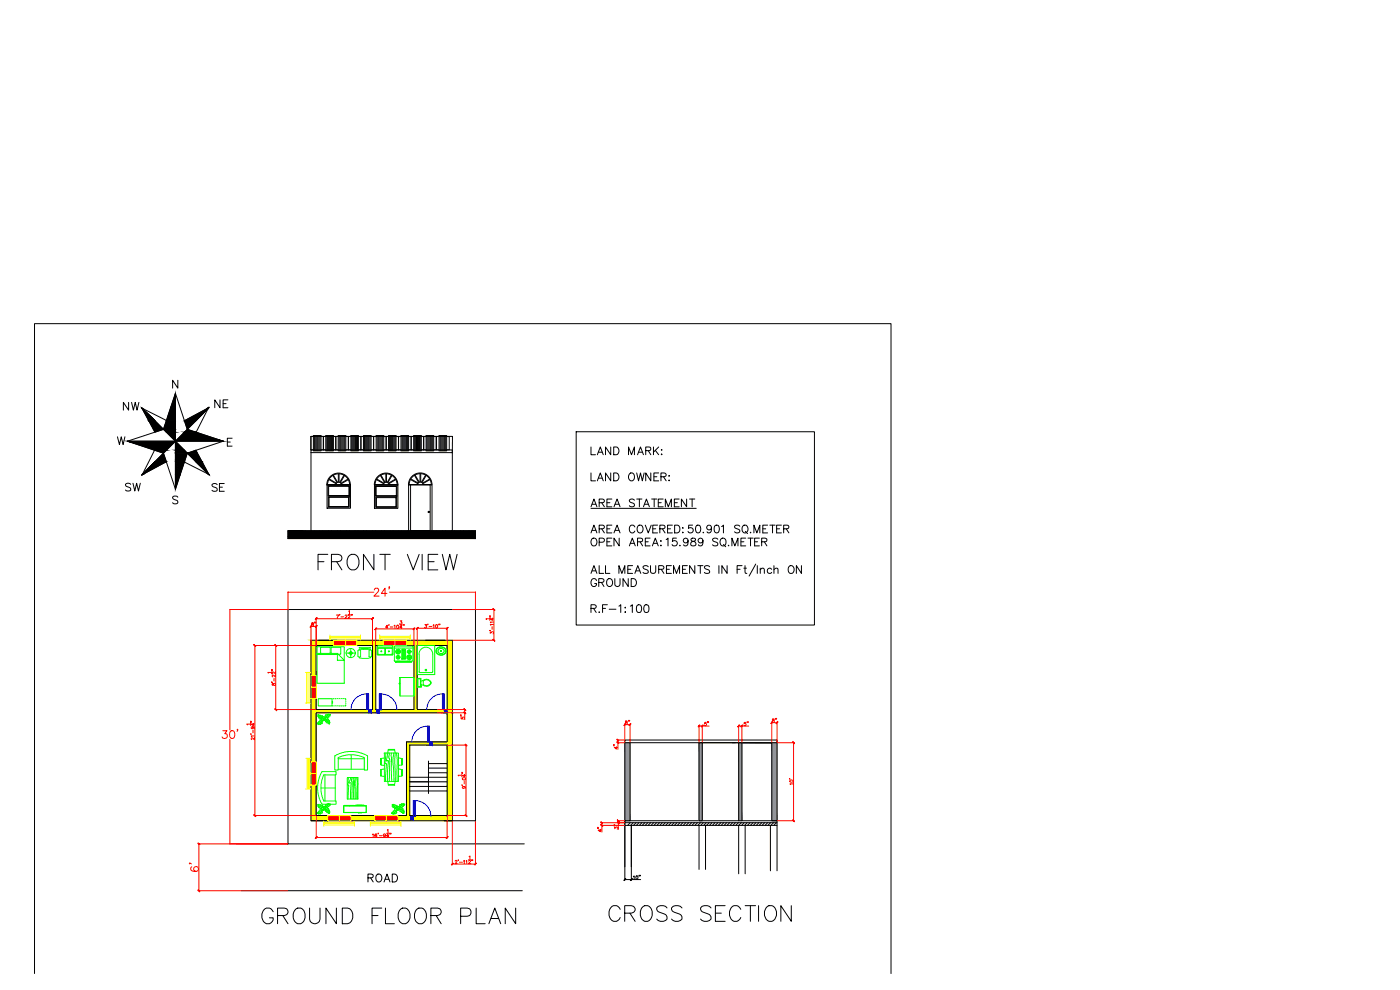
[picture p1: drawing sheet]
<svg xmlns="http://www.w3.org/2000/svg" width="420mm" height="297mm" viewBox="0 0 420 297" stroke-linecap="round" stroke-linejoin="round" font-family="sans-serif">
<defs><g id="words">
<g font-size="8.4">
<text x="94.5" y="172.2">FRONT VIEW</text>
<text x="77.6" y="278.3">GROUND FLOOR PLAN</text>
<text x="182" y="277.6">CROSS SECTION</text>
</g>
<g font-size="5.7">
<text x="34.2" y="134.8">W</text>
<text x="36.7" y="148.5">SW</text>
<text x="109.7" y="266">ROAD</text>
</g>
<g font-size="5.3">
<text x="36" y="124.2">NW</text>
<text x="63.5" y="123.5">NE</text>
<text x="62.8" y="148.5">SE</text>
</g>
</g></defs>
<!-- layer: 0 -->
<g fill="none" stroke="#000" stroke-width=".3">
<path d="M52.6 118v14.4l-10.1-10.1 4 7.4M53.4 114.1v2.4l-1.6-2.4v2.4M38.3 132.4h14.3l-10.1 10.1 7.4-4M38.3 132.4l10.8-3.6 3.5-10.8 3.6 10.8 10.8 3.6-10.8 3.6-3.6 10.8-3.5-10.8zM42.4 122.3l7.5 3.9M46.4 135.1l-3.8 7.6M55.4 126.2l7.4-3.9-10.2 10.1h14.4M55.4 138.6l7.5 3.9M58.8 135.1l4 7.4-10.2-10.1v14.4M62.7 122.1l-3.8 7.6M68.2 132.6h.9M69.7 131.5h-1.5v2.4h1.5"/>
<path d="M93.3 135.8h42.4v23.5M93.3 135v-4.1h42.5l-.1 4.9v-.8h-42.4v.8M93.3 135.8v23.5M94.1 130.7h2.2v4.6h-2.2zM94.1 131h-.8v4h.8M94.3 130.7v4.6M94.6 130.7v4.6M94.9 130.7v4.6M95.2 130.7v4.6M95.4 130.7v4.6M95.7 130.7v4.6M96 130.7v4.6"/>
<path d="M96.3 135h1.5M96.3 131h1.5M97 131v4M97.1 131v4M97.8 130.7h2.3v4.6h-2.3zM98.1 130.7v4.6M98.3 130.7v4.6M98.6 130.7v4.6M98.9 130.7v4.6M99.2 130.7v4.6M99.5 130.7v4.6M99.8 130.7v4.6"/>
<path d="M100.1 135h1.4M100.1 131h1.4M100.7 131v4M100.8 131v4M101.5 130.7h2.3v4.6h-2.3zM101.8 130.7v4.6M102.1 130.7v4.6M102.3 130.7v4.6M102.6 130.7v4.6M102.9 130.7v4.6M103.2 130.7v4.6M103.5 130.7v4.6"/>
<path d="M103.8 135h1.5M103.8 131h1.5M104.5 131v4M105.3 130.7h2.3v4.6h-2.3zM105.6 130.7v4.6M105.9 130.7v4.6M106.2 130.7v4.6M106.5 130.7v4.6M106.7 130.7v4.6M107 130.7v4.6M107.3 130.7v4.6M107.6 135h1.5"/>
<path d="M107.6 131h1.5M108.3 131v4M109.1 130.7h2.3v4.6h-2.3zM109.4 130.7v4.6M109.6 130.7v4.6M109.9 130.7v4.6M110.2 130.7v4.6M110.5 130.7v4.6M110.8 130.7v4.6M111.1 130.7v4.6M111.4 135h1.5M111.4 131h1.5"/>
<path d="M112.1 131v4M112.9 130.7h2.3v4.6h-2.3zM113.2 130.7v4.6M113.5 130.7v4.6M113.7 130.7v4.6M114 130.7v4.6M114.3 130.7v4.6M114.6 130.7v4.6M114.9 130.7v4.6M115.2 135h1.4M115.2 131h1.4M115.9 131v4"/>
<path d="M116.6 130.7h2.3v4.6h-2.3zM116.9 130.7v4.6M117.2 130.7v4.6M117.5 130.7v4.6M117.8 130.7v4.6M118 130.7v4.6M118.3 130.7v4.6M118.6 130.7v4.6M118.9 135h1.4M118.9 131h1.4M119.6 131v4M120.3 130.7h2.3v4.6h-2.3z"/>
<path d="M120.6 130.7v4.6M120.9 130.7v4.6M121.2 130.7v4.6M121.5 130.7v4.6M121.8 130.7v4.6M122 130.7v4.6M122.3 130.7v4.6M122.6 135h1.5M122.6 131h1.5M123.4 131v4M124.1 130.7h2.3v4.6h-2.3zM124.4 130.7v4.6"/>
<path d="M124.7 130.7v4.6M125 130.7v4.6M125.3 130.7v4.6M125.6 130.7v4.6M125.9 130.7v4.6M126.1 130.7v4.6M126.4 135h1.5M126.4 131h1.5M127.1 131v4M127.2 131v4M127.9 130.7h2.3v4.6h-2.3zM128.1 130.7v4.6"/>
<path d="M128.4 130.7v4.6M128.7 130.7v4.6M129 130.7v4.6M129.3 130.7v4.6M129.6 130.7v4.6M129.9 130.7v4.6M130.2 131h.7v4h-.7M131.8 130.7h2.3v4.6h-2.3zM131.8 131h-.8v4h.8M132.1 130.7v4.6M132.3 130.7v4.6M132.6 130.7v4.6"/>
<path d="M132.9 130.7v4.6M133.2 130.7v4.6M133.5 130.7v4.6M133.8 130.7v4.6M134.1 131h.7v4h-.7M172.9 129.5h71.5v58h-71.5zM177.4 134.1v2.3h1.3M179.3 136.4l.9-2.3 .8 2.3M179.6 135.7h1.1M183.3 134.1v2.3l-1.6-2.3v2.3M184.2 134.1h.7a1.23 1.23 0 0 1 .9 1.2 1.23 1.23 0 0 1-.9 1.1h-.7zM188.6 136.4v-2.3l.9 2.3 .9-2.3v2.3"/>
<path d="M191.3 136.4l.9-2.3 .9 2.3M191.6 135.7h1.2M193.8 135.2l1.3-.1 .2-.3-.1-.5-1.4-.2v2.3M194.5 135.2l.8 1.2M196.1 134.1v2.3M196.7 135.1l1 1.3M197.7 134.1l-1.6 1.6M198.4 135h.3zM198.4 136.4h.3zM53.4 149.2a.88 .88 0 0 0-.9-.4 .88 .88 0 0 0-.7 .6l.2 .3 1.2 .5a.59 .59 0 0 1 0 .9 1.13 1.13 0 0 1-1.4-.3M86.4 159.3h56.3v2.3h-56.3zM88.2 159.3l-1.8 1.7"/>
<path d="M89.1 159.3l-2.4 2.3M90.8 159.3l-2.3 2.3M91.7 159.3l-2.4 2.3M93.4 159.3l-2.3 2.3M94.3 159.3l-2.3 2.3M96 159.3l-2.3 2.3M96.9 159.3l-2.3 2.3M98.1 145.5a3.5 3.5 0 0 1 3.5-3.6 3.5 3.5 0 0 1 3.5 3.6M98.1 145.5h7.1M98.2 145.4h7v7.1h-7zM98.3 145.4h2.6M98.5 145.7h6.4v3.1h-6.4z"/>
<path d="M98.5 149.1h6.3v3.1h-6.3zM98.6 145.9h6.1v2.8h-6.1zM98.7 143.9l-.4 1.5M98.7 159.3l-2.4 2.3M98.7 143.9l2.2 1.3M98.7 149.2h5.9v2.8h-5.9zM99.6 159.3l-2.4 2.3M100 142.6l1.5-.4v2.5M100.1 142.6l1.2 2.1M100.8 145.2v.2M100.9 145l.2-.2-1.2-2.1-1.1 1 2.2 1.3M101.3 159.3l-2.3 2.3"/>
<path d="M101.5 144.7h-.2M102.2 159.3l-2.3 2.3M102.3 145l-.2-.2 1.3-2.1 1 1-2.1 1.3M103.2 142.6l-1.5-.4 .1 2.5M103.2 142.5l-1.3 2.2h-.2M104 159.3l-2.4 2.3M104.5 143.9l.4 1.5h-2.5v-.2M104.6 143.9l-2.2 1.3M104.8 159.3l-2.3 2.3M106.6 159.3l-2.3 2.3M107.5 159.3l-2.4 2.3M109.2 159.3l-2.3 2.3"/>
<path d="M110.1 159.3l-2.3 2.3M111.8 159.3l-2.3 2.3M112.4 145.5h7v7h-7zM112.4 145.5h7a3.5 3.5 0 0 0-3.5-3.6 3.5 3.5 0 0 0-3.6 3.6M112.6 145.4h2.5M112.7 145.8h6.4v3.1h-6.4zM112.7 159.3l-2.3 2.3M112.8 149.1h6.2v3.1h-6.2zM112.9 146h6v2.7h-6zM112.9 143.9l-.3 1.5M113 149.3h5.8v2.7h-5.8zM113 143.9l2.2 1.3"/>
<path d="M114.1 142.7l-1 1 2.1 1.3 .2-.2-1.2-2.1M114.3 142.6l1.3 2.1M114.5 159.3l-2.4 2.3M115.1 145.2v.2M115.3 159.3l-2.3 2.3M115.8 144.7h-.2M115.8 142.2l-1.5 .4M115.8 142.2v2.5M117.1 159.3l-2.3 2.3M117.4 142.6l-1.4-.4v2.5M117.5 142.5l-1.3 2.2h-.2M117.6 142.7l1.1 1-2.2 1.3-.1-.2z"/>
<path d="M118 159.3l-2.4 2.3M118.8 143.9l-2.2 1.3 .1 .2h2.5l-.4-1.5M119.7 159.3l-2.3 2.3M120.6 159.3l-2.3 2.3M122.4 159.3l-2.4 2.3M122.6 145.4a3.5 3.5 0 0 1 3.5-3.5 3.5 3.5 0 0 1 3.6 3.5M122.6 159.3v-13.8h7.1v13.8M122.6 145.5h.6M122.8 145.4h2.5M123.2 143.9l-.4 1.4M123.2 145.5h5.9v13.7h-5.9zM123.2 143.9l2.2 1.2"/>
<path d="M123.3 159.3l-2.4 2.3M123.3 143.7l1.1-1.1 1.3 2.2M123.3 143.7l2.2 1.2M124.5 142.5l1.5-.4 .1 2.6M124.6 142.5l1.2 2.2M125 159.3l-2.3 2.3M125.4 145.1l-.1 .2M125.6 144.8l-.1 .1M125.9 159.3l-2.3 2.3M126 144.6l-.2 .1M126.2 142.1l1.5 .4M126.2 144.6l.2 .1"/>
<path d="M126.3 142.1v2.6M126.9 145.4h2.6M127.6 159.3l-2.3 2.3M127.7 142.5l-1.2 2.2M127.9 142.6l1 1.1M127.9 142.6l-1.3 2.2 .2 .1 2.2-1.2M128.5 159.3l-2.3 2.3M129 143.9l.4 1.4M129.1 143.9l-2.2 1.2v.2M130.2 159.3l-2.3 2.3M131.1 159.3l-2.3 2.3M132.9 159.3l-2.4 2.3"/>
<path d="M133.8 159.3l-2.4 2.3M135.5 159.3l-2.3 2.3M136.4 159.3l-2.3 2.3M138.2 159.3l-2.4 2.3M139.1 159.3l-2.4 2.3M140.8 159.3l-2.3 2.3M141.7 159.3l-2.4 2.3M142.7 160l-1.6 1.6M177.4 141.9v2.4h1.3M177.4 152.1l.9-2.4 .8 2.4M177.4 159.9l.9-2.3 .8 2.3M177.4 152.5h31.5"/>
<path d="M177.7 151.3h1.1M177.7 159.1h1.1M179.3 144.3l.9-2.4 .8 2.4M179.6 143.5h1.1M179.8 150.8l1.4-.1 .2-.3-.1-.5-1.5-.2v2.4M179.8 158.7l1.4-.2 .2-.5-.2-.4h-1.4v2.3M180.6 150.8l.8 1.3M180.6 158.7l.8 1.2M182.1 150.8h.9M182.1 158.7h.9M183.3 141.9v2.4l-1.6-2.4v2.4M183.6 149.7h-1.5v2.4h1.5"/>
<path d="M183.6 157.6h-1.5v2.3h1.5M184.2 141.9h.7a1.26 1.26 0 0 1 .9 1.2 1.26 1.26 0 0 1-.9 1.2h-.7zM184.3 152.1l.9-2.4 .9 2.4M184.3 159.9l.9-2.3 .9 2.3M184.6 151.3h1.1M184.6 159.1h1.1M188.9 142.2l.2-.2a1.12 1.12 0 0 1 1.3 .5 1.12 1.12 0 0 1-.2 1.4 1.07 1.07 0 0 1-1.5-.2 1.07 1.07 0 0 1 .2-1.5zM190.4 150.1a.85 .85 0 0 0-.8-.4 .85 .85 0 0 0-.7 .6l.2 .3 1.2 .6 .1 .5a.98 .98 0 0 1-1.5 0M190.5 158.1a.85 .85 0 0 0-.9-.5 .85 .85 0 0 0-.7 .9v.5a.85 .85 0 0 0 .7 .9 .85 .85 0 0 0 .9-.6M191.1 141.9l.5 2.4 .6-2.4 .6 2.4 .5-2.4M191.1 149.7h1.5M191.6 157.6a1.17 1.17 0 0 1 1.4 .9 1.17 1.17 0 0 1-.7 1.4 1.24 1.24 0 0 1-1.1-.9 1.24 1.24 0 0 1 .4-1.4z"/>
<path d="M191.9 149.7v2.4M193.1 152.1l.9-2.4 .9 2.4M193.4 151.3h1.1M193.7 157.6l.8 2.3 .9-2.3M195.3 141.9v2.4l-1.5-2.4v2.4M195.6 149.7h1.5M195.9 158.7h.9M196.2 143h.9M196.3 149.7v2.4M197.3 157.6h-1.4v2.3h1.4M197.6 150.8h.8M197.7 141.9h-1.5v2.4h1.5"/>
<path d="M198 158.7l1.3-.2 .3-.5-.6-.4h-1v2.3M198.4 143l1.3-.1 .2-.5-.6-.5h-.9v2.4M198.8 158.7l.8 1.2M199 149.7h-1.4v2.4h1.4M199.1 143l.8 1.3M199.7 152.1v-2.4l.9 2.4 .9-2.4v2.4M200.3 158.7h.9M200.7 142.8h.2zM200.7 144.1h.2zM201.8 157.6h-1.5v2.3h1.5M202.4 150.8h.9M202.5 157.6h.8a1.25 1.25 0 0 1 .8 1.1 1.25 1.25 0 0 1-.8 1.2h-.8z"/>
<path d="M203.8 149.7h-1.4v2.4h1.4M204.8 159.8h.2zM204.9 158.3v.2zM206.1 149.7v2.4l-1.6-2.4v2.4M207 149.7h1.5M207.7 149.7v2.4M207.8 157.6h-1.1l-.1 .9a.83 .83 0 0 1 1.3 0 .83 .83 0 0 1-.2 1.3 .83 .83 0 0 1-1.2-.4M209.1 157.6a.8 .8 0 0 1 1.1 .4 1.09 1.09 0 0 1 .1 1.3 1.09 1.09 0 0 1-1.2 .5 1.79 1.79 0 0 1 0-2.2zM211.1 159.7v.2l.1-.1M213.5 158.3a.72 .72 0 0 1-1 .6 .72 .72 0 0 1-.2-1.1 .72 .72 0 0 1 1.1 .1l.1 .4a1.09 1.09 0 0 1-.9 1.6l-.4-.3M214.7 157.6a.8 .8 0 0 1 1.1 .4 1.09 1.09 0 0 1 .1 1.3 1.09 1.09 0 0 1-1.2 .5l-.4-.9 .1-.9zM216.6 158l.5-.4v2.3"/>
<path d="M222 157.9a.88 .88 0 0 0-.8-.4 .88 .88 0 0 0-.7 .6l.2 .4 1.1 .4 .2 .7a1.02 1.02 0 0 1-1.5 0M223.1 157.6a1.14 1.14 0 0 1 1.4 1 1.14 1.14 0 0 1-1.2 1.3 1.41 1.41 0 0 1-.2-2.3zM223.7 159.4l.7 .7M225.2 159.7v.2l.2-.1M226.3 159.9v-2.3l.8 2.3 .9-2.3v2.3M228.9 158.7h.9M230.4 157.6h-1.5v2.3h1.5M231 157.6h1.6M231.8 157.6v2.3M233.1 158.7h.9M234.5 157.6h-1.4v2.3h1.4M235.2 158.7l1.3-.2 .3-.5-.3-.4h-1.3v2.3"/>
<path d="M236 158.7l.8 1.2M142.7 160.9l-.7 .7M177.4 172l.9-2.3 .8 2.3M177.6 161.8a.87 .87 0 0 1 1-.3 .87 .87 0 0 1 .5 .8v.6a.89 .89 0 0 1-.8 .9 .89 .89 0 0 1-.9-.9zM177.7 171.3h1.1M179 174.2a.84 .84 0 0 0-.9-.6 .84 .84 0 0 0-.7 .9v.6a.83 .83 0 0 0 .8 .9 .83 .83 0 0 0 .8-.9h-.5M179.7 174.8l1.3-.2 .3-.3-.1-.4-.5-.3h-1v2.4M179.8 162.7h1a.62 .62 0 0 0 .6-.6 .62 .62 0 0 0-.6-.6h-1v2.3M179.8 169.7v2.3h1.4M180.5 174.8l.8 1.2M181.7 169.7v2.3h1.3M182.1 162.6h.9"/>
<path d="M182.3 173.9a.87 .87 0 0 1 1-.3 .87 .87 0 0 1 .5 .9v.6a.89 .89 0 0 1-.8 .9 .89 .89 0 0 1-.9-.9zM183.6 161.5h-1.5v2.3h1.5M184.5 173.6v1.7a.79 .79 0 0 0 .8 .7 .79 .79 0 0 0 .8-.7v-1.7M185.7 172v-2.3l.9 2.3 .9-2.3v2.3M185.8 161.5v2.3l-1.5-2.3v2.3M188.4 170.8h.9M188.5 173.6v2.4l-1.5-2.4v2.4M188.9 163.8l.9-2.3 .9 2.3M189.2 163h1.1M189.4 173.6h.8a1.26 1.26 0 0 1 .8 1.2 1.26 1.26 0 0 1-.8 1.2h-.8zM189.9 169.7h-1.5v2.3h1.5M190.5 172l.9-2.3 .9 2.3"/>
<path d="M190.9 171.3h1.1M191.3 162.6l1.3-.1 .3-.4-.1-.4-1.5-.2v2.3M192.1 162.6l.8 1.2M193.7 162.6h.8M194.5 170.1a.88 .88 0 0 0-.8-.4 .88 .88 0 0 0-.7 .6l1.5 1.1v.3l-.5 .3-1-.3M195.1 161.5h-1.4v2.3h1.4M195.2 169.7v1.7a.8 .8 0 0 0 .8 .6 .8 .8 0 0 0 .8-.6v-1.7M195.8 163.8l.9-2.3 .9 2.3M196.1 163h1.1M197.7 170.8l1.3-.1 .2-.3-.1-.5-1.4-.2v2.3M198.2 162.3h.2zM198.2 163.7h.2z"/>
<path d="M198.4 170.8l.8 1.2M199.9 161.9l.6-.4v2.3M200 170.8h.9M201.5 169.7h-1.5v2.3h1.5M202.1 172v-2.3l.9 2.3 .9-2.3v2.3M203 161.5h-1.1l-.1 1a.83 .83 0 0 1 1.2-.1 .83 .83 0 0 1-.1 1.3 .83 .83 0 0 1-1.2-.3M204 163.6l.2 .1M204.8 170.8h.9M206.3 169.7h-1.5v2.3h1.5M206.5 162.2a.72 .72 0 0 1-1 .6 .72 .72 0 0 1-.3-1.1 .72 .72 0 0 1 1.2 .1l.1 .4a1.06 1.06 0 0 1-.9 1.6l-.4-.4M207.5 161.6a.45 .45 0 0 0 .2 .7 .88 .88 0 0 1 .9 .3 .88 .88 0 0 1 .1 1l-.9 .2-.5-.4a1.17 1.17 0 0 1 1.3-1.2l.1-.4a.87 .87 0 0 0-1.2-.2zM208.5 169.7v2.3l-1.5-2.3v2.3"/>
<path d="M209.4 169.7h1.6M210.2 169.7v2.3M211 162.2a.74 .74 0 0 1-1 .7 .74 .74 0 0 1-.4-1.1 .74 .74 0 0 1 1.2 0 1.22 1.22 0 0 1-.7 2l-.5-.4M213 170.1a.88 .88 0 0 0-.9-.4 .88 .88 0 0 0-.7 .6l1.6 1.1v.3l-.6 .3-1-.3M215.4 161.8a.88 .88 0 0 0-.8-.4 .88 .88 0 0 0-.7 .6l.2 .3 1.2 .6 .1 .5a1.02 1.02 0 0 1-1.5 0M215.8 169.7v2.3M216.3 161.8a.87 .87 0 0 1 1-.3 .87 .87 0 0 1 .6 .8v.6a.89 .89 0 0 1-.9 .9 .89 .89 0 0 1-.9-.9zM217.1 163.4l.7 .6M218.2 169.7v2.3l-1.6-2.3v2.3M218.7 163.6l-.1 .1h.2M219.7 163.8v-2.3l.8 2.3 1-2.3v2.3M221.2 170.8h.9"/>
<path d="M222.4 162.6h.9M222.7 169.7h-1.5v2.3M223.3 170.5h.7M223.6 169.7v1.9l.1 .4h.4M223.8 161.5h-1.4v2.3h1.4M224.5 161.5h1.5M225.2 161.5v2.3M226.5 162.6h.9M226.8 169.2l-2 3.6M227.3 169.7v2.3M227.9 161.5h-1.4v2.3h1.4M228.2 170.9l.5-.4 .6 .1 .1 1.4"/>
<path d="M228.2 170.5v1.5M228.6 162.6l1.3-.1 .3-.4-.1-.4-1.5-.2v2.3M229.4 162.6l.8 1.2M231.6 170.8a.74 .74 0 0 0-1.1-.1 .74 .74 0 0 0 0 1.1 .74 .74 0 0 0 1.1-.1M232.3 170.9l.6-.4 .5 .1 .1 1.4M232.3 169.7v2.3M236.8 170.1a1.07 1.07 0 0 1 1.5 .1 1.07 1.07 0 0 1-.2 1.5l-.2 .3a1.12 1.12 0 0 1-1.4-.5 1.12 1.12 0 0 1 .3-1.4zM240.5 169.7v2.3l-1.5-2.3v2.3M86.4 182.9h56.3v70.3h-56.3zM93.3 192.1h42.4v54.2h-42.4zM94.9 193.7h16.9v19.2h-16.9zM112.8 193.7h11.4v19.2h-11.4z"/>
<path d="M125.2 193.7h9v19.2h-9zM177.4 182.5h1.3l.2-.6-.5-.5h-1v2.4M178.1 182.5l.8 1.3M179.8 183.6l-.1 .1h.2M180.8 182.5h.9M182.3 181.4h-1.5v2.4M182.8 182.8h2.1M185.7 181.9l.6-.5v2.4M187.5 182.3h.2zM187.5 183.7h.2zM189.2 181.9l.6-.5v2.4M191.3 181.6a.74 .74 0 0 1 1.1 .3 1.11 1.11 0 0 1 .2 1.3 1.11 1.11 0 0 1-1.3 .5l-.3-.9 .1-.9z"/>
<path d="M193.5 181.6a.79 .79 0 0 1 1.2 .3l.1 .6a.98 .98 0 0 1-.7 1.3h-.2a1.45 1.45 0 0 1-.4-2.2zM94.9 213.9h39.3v8.7h-12.2v22.1h-27.1zM123 223.6h11.2v21.1h-11.2zM123 233.2h11.2M123 234.6h11.2M123 236h11.2M123 237.3h11.2M128.6 228.3v9.8M128.6 231.9h5.6M128.6 230.5h5.6M128.6 229.1h5.6M187.5 222.8h1.6v23.5h-1.6z"/>
<path d="M187.5 222.8v-.8h45.7v.8M189.1 222.8h44.1M209.8 222.8h1v23.5h-1zM210.8 222.8h10.9v23.5M221.7 222.8h1v23.5M222.7 222.8l8.9 .1v23.4h1.6v-23.5M71 253.2h15.4M93.3 246.3h5.2M133.3 246.3h9.4M142.7 253.2h14.6M187.5 246.3v1.4h45.7M187.5 246.8h45.7"/>
<path d="M187.5 246.3h45.7v15M187.5 246.3v17.8M189.5 247.7v16.4M209.8 247.7v13.2M211.7 247.7v13.2M221.7 247.7v14.5M223.6 247.7v14.5M231.2 247.7v13.6M72.4 267.3h84.3M187.5 263.9h4.8M190.1 263l.2-.2v1M191.8 262.6v.3"/>
<path d="M192.1 262.6v.3M10.4 292.1v-195h257v195"/>
<circle cx="128.7" cy="153.6" r=".19"/>
<circle cx="191.1" cy="263.2" r=".43"/>
</g>
<!-- layer: blocks -->
<g fill="#ff0" stroke="#ff0" stroke-width=".3">
<path d="M122 192.1l13.7 1.6v-1.6zM122 192.1l13.7 1.6h-13.7z"/>
<path d="M107.1 192.1l7.9 1.6v-1.6zM107.1 192.1l7.9 1.6h-7.9z"/>
<path d="M93.3 192.1l6.8 1.6v-1.6zM93.3 192.1l6.8 1.6h-6.8z"/>
<path d="M93.3 193.7l1.6 8.9v-8.9zM93.3 193.7l1.6 8.9h-1.6z"/>
<path d="M134.2 193.7l1.5 19.2v-19.2zM134.2 193.7l1.5 19.2h-1.5z"/>
<path d="M124.2 193.7l1 19.2v-19.2zM124.2 193.7l1 19.2h-1z"/>
<path d="M111.8 193.7l1 19.2v-19.2zM111.8 193.7l1 19.2h-1z"/>
<path d="M93.3 209.7l1.6 3.2v-3.2zM93.3 209.7l1.6 3.2h-1.6z"/>
<path d="M114.5 212.9h18.9zM114.5 212.9h18.9z"/>
<path d="M134.2 212.9l1.5 1v-1zM134.2 212.9l1.5 1h-1.6z"/>
<path d="M113.9 212.9l19.5 1v-1zM113.9 212.9l19.5 1h-19.5z"/>
<path d="M111.4 212.9l1.7 1v-1zM111.4 212.9l1.7 1h-1.7z"/>
<path d="M93.3 212.9l17.3 1v-1zM93.3 212.9l17.3 1h-17.3z"/>
<path d="M134.2 213.9l1.5 8.7v-8.7zM134.2 213.9l1.5 8.7h-1.5z"/>
<path d="M129.7 222.6l6 1v-1zM129.7 222.6l6 1h-6z"/>
<path d="M122 222.6l6.9 1v-1zM122 222.6l6.9 1h-6.9z"/>
<path d="M93.3 213.9l1.6 14.7v-14.7zM93.3 213.9l1.6 14.7h-1.6z"/>
<path d="M134.2 223.6l1.5 21.1v-21.1zM134.2 223.6l1.5 21.1h-1.5z"/>
<path d="M122 223.6l1 21.1v-21.1zM122 223.6l1 21.1h-1z"/>
<path d="M93.3 235.6l1.6 9.1v-9.1zM93.3 235.6l1.6 9.1h-1.6z"/>
<path d="M124.7 244.7l11 .2v-.2zM124.7 244.7l11 .2h-11z"/>
<path d="M119.5 244.7l4.6 .2v-.2zM119.5 244.7l4.6 .2h-4.6z"/>
<path d="M124.1 244.9l11.6 1v-1zM124.1 244.9l11.6 1h-11.6z"/>
<path d="M119.5 244.9l3.8 1v-1zM119.5 244.9l3.8 1h-3.8z"/>
<path d="M119.5 245.9l16.2 .4v-.4zM119.5 245.9l16.2 .4h-16.2z"/>
<path d="M105.4 244.7l7 1.6v-1.6zM105.4 244.7l7 1.6h-7z"/>
<path d="M93.3 244.7l5 1.6v-1.6zM93.3 244.7l5 1.6h-5z"/>
</g>
<g fill="#f00" stroke="#f00" stroke-width=".3">
<path d="M118.5 192.1l3.5 1.6v-1.6zM118.5 192.1l3.5 1.6h-3.5z"/>
<path d="M115 192.1l3.5 1.6v-1.6zM115 192.1l3.5 1.6h-3.5z"/>
<path d="M103.7 192.1l3.4 1.6v-1.6zM103.7 192.1l3.4 1.6h-3.4z"/>
<path d="M100.1 192.1l3.6 1.6v-1.6zM100.1 192.1l3.6 1.6h-3.6z"/>
<path d="M93.3 202.6l1.6 3.6v-3.6zM93.3 202.6l1.6 3.6h-1.6z"/>
<path d="M93.3 206.2l1.6 3.5v-3.5zM93.3 206.2l1.6 3.5h-1.6z"/>
<path d="M93.3 228.6l1.6 3.5v-3.5zM93.3 228.6l1.6 3.5h-1.6z"/>
<path d="M93.3 232.1l1.6 3.5v-3.5zM93.3 232.1l1.6 3.5h-1.6z"/>
<path d="M115.9 244.7l3.6 1.6v-1.6zM115.9 244.7l3.6 1.6h-3.6z"/>
<path d="M112.4 244.7l3.5 1.6v-1.6zM112.4 244.7l3.5 1.6h-3.5z"/>
<path d="M101.8 244.7l3.6 1.6v-1.6zM101.8 244.7l3.6 1.6h-3.6z"/>
<path d="M98.3 244.7l3.5 1.6v-1.6zM98.3 244.7l3.5 1.6h-3.5z"/>
</g>
<g fill="#00f" stroke="#00f" stroke-width=".3">
<path d="M132.8 208.2l.6 4.7v-4.7zM132.8 208.2l.6 4.7h-.6z"/>
<path d="M113.9 208.2l.6 4.7v-4.7zM113.9 208.2l.6 4.7h-.6z"/>
<path d="M110.1 208.2l.5 4.7v-4.7zM110.1 208.2l.5 4.7h-.5z"/>
<path d="M133.4 212.9l.7 1v-1zM133.4 212.9l.7 1h-.7z"/>
<path d="M113.1 212.9l.8 1v-1zM113.1 212.9l.8 1h-.8z"/>
<path d="M110.6 212.9l.8 1v-1zM110.6 212.9l.8 1h-.8z"/>
<path d="M128.3 217.9l.6 4.7v-4.7zM128.3 217.9l.6 4.7h-.6z"/>
<path d="M128.9 222.6l.8 1v-1zM128.9 222.6l.8 1h-.8z"/>
<path d="M124.1 240.2l.6 4.5v-4.5zM124.1 240.2l.6 4.5h-.6z"/>
<path d="M123.3 244.9l.8 1v-1zM123.3 244.9l.8 1h-.8z"/>
</g>
<!-- layer: doors -->
<g fill="none" stroke="#00f" stroke-width=".3">
<path d="M110 208.2a4.7 4.7 0 0 0-4.6 4.7M110.1 208.2h.5v4.7h-.5zM110.6 212.9h.8v1h-.8zM113.1 212.9h.8v1h-.8zM113.9 208.2h.6v4.7h-.6zM114.4 208.2a4.7 4.7 0 0 1 4.7 4.7M128.3 217.9a4.7 4.7 0 0 0-4.7 4.7M128.3 217.9h.6v4.7h-.6zM132.8 208.2a4.7 4.7 0 0 0-4.7 4.7M132.8 208.2h.6v4.7h-.6zM133.4 212.9h.7v1h-.7zM128.9 222.6h.8v1h-.8z"/>
<path d="M123.3 244.9h.8v1h-.8zM124.1 240.2h.6v4.7h-.6zM124.6 240.2a4.7 4.7 0 0 1 4.7 4.7"/>
</g>
<!-- layer: windows -->
<g fill="none" stroke="#ff0" stroke-width=".3">
<path d="M99 191.7h9.2M99 190.9h9.2M99 191.3h9.2M99 190.5v1.6M100.1 192.1h7v1.6h-7zM103.7 192.1v1.6M108.2 190.5v1.6M113.9 191.7h9.2M113.9 190.9h9.2M113.9 191.3h9.2M113.9 190.5v1.6M115 192.1h7v1.6h-7z"/>
<path d="M118.5 192.1v1.6M123.1 190.5v1.6M91.6 201.8h1.6M91.6 210.9h1.6M92 201.8v9.1M92.4 201.8v9.1M92.8 201.8v9.1M93.3 202.6h1.6v7.1h-1.6zM93.3 206.2h1.6M91.8 227.5h1.5M91.8 236.7h1.5M92.2 227.5v9.2"/>
<path d="M92.6 227.5v9.2M92.9 227.5v9.2M93.3 228.6h1.6v7h-1.6zM93.3 232.1h1.6M97.2 247.5h9.2M97.2 246.8h9.2M97.2 247.1h9.2M97.2 246.4v1.5M98.3 244.7h7.1v1.6h-7.1zM101.8 244.7v1.6M106.4 246.4v1.5M111.2 247.5h9.1"/>
<path d="M111.2 246.8h9.1M111.2 247.1h9.1M111.2 246.4v1.5M112.4 244.7h7.1v1.6h-7.1zM115.9 244.7v1.6M120.3 246.4v1.5"/>
</g>
<!-- layer: blocks -->
<g fill="none" stroke="#0f0" stroke-width=".3">
<path d="M95.2 194.1h8.1v10.9h-8.1zM95.2 196.4h6M95.2 196h6M96.2 196v-1.8h2.9v1.8M99.4 196v-1.8h2.9v2.1h-.8M101.2 196l2.1 2.1h-2.1zM103.9 196h1.2M105.3 195.4l.6 .6-.6 .6-.6-.6zM105.3 194.6v1.2M105.3 196.2v1.1M105.5 196h1.2M107.4 195.2v1.8l.4 .1 .4-.1"/>
<path d="M107.4 195.2l.4-.2 .4 .2M107.8 197.4l1.7 .2 1.6-.2M107.8 194.4l1.7 .2 1.6-.2M107.9 194.4v-.2h3.3v.2M107.9 195v-.2h3.3v.2M107.9 197.1v.3M108.2 195.2v1.8M109.1 194.6v.2M109.9 194.6v.2M110.7 195.2l.4-.2 .4 .2M110.8 195.2l-.1 1.8 .4 .1 .4-.1M111.2 197.1v.3"/>
<path d="M111.5 195.2v1.8M113.2 194.4h4.7M113.4 196.2l.1 .1M113.4 194.6v1.6M113.4 196.6h4.3M113.5 194.5l-.1 .1M113.6 194.5h1.7M115.3 194.5l.1 1.8h-1.8M115.6 196.2l.2 .1M115.7 194.6v1.6M115.8 194.5l-.2 .1M115.8 194.5h1.8"/>
<path d="M117.6 194.5l.1 1.8h-1.9M117.9 194l-.2-.2-4.4 .1-.1 2.4 .2 .2M117.9 196.3l-.2 .2M117.9 194v2.3M118.3 193.8h5.6v4.5h-5.6zM118.3 194.4h5.6M118.7 198.5h4.9v.2h-4.9zM119.5 198.3v.2M119.8 198.3v.2M120.6 194.8h1.1v3h-1.1zM120.6 195h1.1M120.6 197.6h1.1"/>
<path d="M120.8 195v2.6M121 195v2.6M121.1 195v2.6M121.4 195v2.6M121.5 195v2.6M122.5 198.3v.2M122.8 198.3v.2M125.2 193.7h5.3v8.7h-5.3zM125.8 196.2a2.05 2.05 0 0 1 2-2 2.05 2.05 0 0 1 2.1 2M125.8 196.3v5.2M129.9 196.3l-.1 5.4-3.7 .1M130.9 195.7l.8 .8"/>
<path d="M131 194.8l-.1 .9M131 194.9v.8M131 195.8l.4 .3M131.3 196.1l.5 .3M131.7 194.8l.3-.2a.97 .97 0 0 1 1.2 .4M131.7 194.8a.66 .66 0 0 0 0 1.1M131.8 196.4h1.1M132.3 195.4h.2M132.4 195.2v.3M133.2 195.6a1.03 1.03 0 0 1-1.5 .3M133.2 195.1v.5M133.4 194.5l.4 .6-.1 .7"/>
<path d="M133.4 196.2l-.5 .2M133.4 194.5l-1.2-.3-.7 .2-.4 .5M133.4 196.2l-.7 .4-1-.1M133.5 194.5l-1.3-.4-1.3 .7M133.5 194.5l.3 .4M133.7 195.8l-.4 .4M133.8 194.9v1l-.4 .4M95.4 216.9l.2 .1M95.4 214.5v.5l.7 .8 .6-.4 .4 .1v.2l-.5 .6-.5-.2-.9 1.1 1-.3 .4-.5M95.5 209.6h4.1v2.2h-4.1zM95.6 214.9l-.1 .1M95.7 214.5v.3"/>
<path d="M95.7 216.6l.4 .2M95.7 217.2v.1M96 215.2l-.3 .1M96 216.4l.4 .1M96.1 217v.3M96.2 214.7l-.1 .4M96.4 215.6l.3 .6M96.5 215.4l-.4 .3M96.5 214.8l.1 .5M96.5 216.6l.1 .4M96.6 215.5l.2 .6M96.7 216.4v.7h-.4l-.1 .3-1-.2"/>
<path d="M96.7 216.4h.1M96.7 215.1l.5-.1 .4 .3M96.8 215.2l.4-.1 .4 .2M97.6 215.9l-.7 .3M97.6 215.4v.4M97.7 215.9l-.4 .4-.5-.1M97.7 215.4v.5M97.7 214.6l.2 .4M97.8 215.2l.4-.4 1-.4-.9 1.2-.5-.3-.6 .4 .6 .2 .8-.1 .4 .9-.1 .6M97.8 216l-.6-.2-.5 .6M97.8 216l.6 .3 .5 1-1.3-.8zM97.9 215.2l.4 .1"/>
<path d="M98 216.1l-.1 .4M98.2 214.3l.1 .3M98.3 214.8l.3 .3M98.3 216.4l-.1 .4M98.5 215.9l-.5 .1M98.7 216.8l-.1 .3M98.7 214.3l-.1 .1M98.7 214.5l.3 .2M98.8 216.7h.2M98.8 216.3l-.3 .1M99.2 214.4l-.5-.2-1 .3v.8l-.6 .4v-.3l-.3-.1v-.5l-1.4-.3 .7 .7 .6 .1M99.6 210.4h.2v.6h-.2"/>
<path d="M99.6 211.8h.2M99.9 209.6h.3M100.1 211.8h.3M100.5 209.6h.3M100.7 211.8h.3M101.1 209.6h.3M101.2 211.8h.3M101.7 209.6h.3M101.8 211.8h.3M102.3 209.6h.3M102.4 211.8h.3M102.9 209.6h.3"/>
<path d="M103 211.8h.3M103.4 209.6h.4v.4M103.8 211.5v.3h-.2M103.8 210.3v.3M103.8 210.9v.3M119.8 205.1h.3M120 205h-.2l.2 .3M120 203.3h4.2v5.5h-4.2zM120.1 203.3v5.5M125.3 203.5h1v2.7h-1zM125.4 205.9h.7M125.4 203.8h.7"/>
<path d="M125.4 203.8v2.1M125.8 201.5l.3 .3M126.2 203.8v2.1M126.3 205.7h.2v.4l-.2-.2M126.3 204.4l.7-.3a1.5 1.5 0 0 1 2.4 .6M127.7 201.1h.3M127.8 200.9v.3M129.2 204.6a1.25 1.25 0 0 1-.9 1.1 1.25 1.25 0 0 1-1.3-.4v-.9a1.37 1.37 0 0 1 2.2 .2M129.3 204.7a1.38 1.38 0 0 1-2.3 .9l-.7-.2M96.3 236.4h4.3M96.6 231.5h4.3v1h-3.7a9.1 9.1 0 0 0 0 7.8h3.7v1h-4.3a9.8 9.8 0 0 1 0-9.8zM97.5 232.5v7.8"/>
<path d="M100.6 232.5v7.8M101.5 227.3a9 9 0 0 1 7.8 .1v3.7h1v-4.3a9.8 9.8 0 0 0-9.8 0v4.3h1v-3.7M101.5 230.8h7.8M101.5 227.7h7.8M104.2 233.3h3.2v6.4h-3.2zM104.5 233.3l-.1 1.8a.27 .27 0 0 0-.1 .3 .27 .27 0 0 0 .3 .1l-.1 4.2M105.3 233.3l-.4 1a.36 .36 0 0 0-.3 .3 .36 .36 0 0 0 .2 .4l.2-.1a.34 .34 0 0 1 .5 .1 .34 .34 0 0 1-.1 .5l-.2 4.2M105.4 226.5v4.3M105.7 233.3l-.2 .7 .2 .7-.1 5M106.1 233.3l.1 6.4M106.5 233.3l-.1 2 .2 4.4M106.9 233.3v6.4"/>
<path d="M107.2 233.3l.1 6.4M114.2 227.6l.1 1.9zM114.2 230.9l.1 1.9zM115.3 230.7l-.9 .2v1.9l.9 .2M115.3 225.9h4.3v8.5h-4.3zM115.3 227.4l-.9 .2v1.9l.9 .2M115.8 225.9l-.3 3 .1 .3h.4l-.3 5.2M116.3 234.4l.2-5.7a.33 .33 0 0 0 0-.5 .33 .33 0 0 0-.5 .1l.5-3.3h1.9l.2 8.3-.2 2.1h-1.9l-.1-1M116.5 235.5l1.9 .1zM116.5 224.8l1.9 .2zM117 225.9l-.3 1.2 .3 1.1-.2 6.2M117.5 225.9l.1 8.5"/>
<path d="M118.1 225.9l-.2 3.1 .3 5.4M119 225.9l.2 1.9v6.6M119.6 230.7l1 .2M119.6 227.4l1 .2M120.6 227.6v1.9l-1 .2M120.6 230.9v1.9l-1 .2M120.6 230.9l.1 1.9zM120.6 227.6l.1 1.9zM95.4 243.8l.2 .1M95.4 241.3v.6h.2l.1 .4h.3l.1 .4 1-.3M95.6 241.8l-.1 .1M95.7 241.4v.3"/>
<path d="M95.7 243.5l.4 .2M95.7 244.1v.1M96 242.1l-.3 .1M96 243.2l.4 .1M96.1 243.8v.3M96.2 241.6l-.1 .4M96.4 242.5l.3 .5M96.5 242.2l-.4 .4M96.5 241.7l.1 .4M96.5 243.5l.1 .4M96.6 242.4l.2 .6M96.7 242.2l-.6-.1-.7-.8 1.4 .3v.6l.3 .1"/>
<path d="M96.7 242l.5-.1 .4 .3M96.8 242.1l.4-.1 .4 .2M97.1 242.4l-.2 .6-.3 .2-.5-.2-.9 1.1 1-.3 .4-.5M97.6 242.8l-.7 .2M97.6 242.3v.4M97.7 242.8l-.4 .3h-.5M97.7 242.2v.5M97.7 241.4l.2 .5M97.8 242.1l-.6 .5 .6 .2 .8-.1 .4 .9-.1 .5M97.8 242.8l-.6-.1-.5 .5v.8l-1 .3-.5-.2M97.8 242.8l.6 .4 .5 .9-1.3-.7zM97.9 242l.4 .1"/>
<path d="M98 243l-.1 .4M98.2 241.6l1-.3-.9 1.1-.5-.3zM98.2 241.2l.1 .3M98.3 241.7l.3 .2M98.3 243.3l-.1 .4M98.5 242.8l-.5 .1M98.7 243.7l-.1 .3M98.7 241.1l-.1 .2M98.7 241.4l.3 .2M98.8 243.6h.2M98.8 243.2h-.3M99.2 241.3l-.5-.2-.2 .2-.3-.2-.2 .3-.3-.1v.8l-.4 .4-.2-.2"/>
<path d="M103.1 241.8h6.8v2h-6.8zM103.4 241.8h1.4M104.9 241.8h1.4M106.6 241.8h2.8M106.8 241.6h2.4M107.4 243.8h1.2M109.9 241.8h-6.7v2M117.7 241.3v.6h.2l.1 .4h.3l.1 .4 .7-.4M117.7 243.8l.2 .1M117.9 241.8l-.1 .1M118.1 241.4l-.1 .3M118.1 243.5l.3 .2"/>
<path d="M118.1 244.1l-.1 .1M118.3 242.1l-.3 .1M118.3 243.2l.5 .1M118.4 243.8v.3M118.5 241.6v.4M118.8 242.2l-.4 .4M118.8 242.5l.3 .5M118.8 241.7l.1 .4M118.8 243.5l.1 .4M118.9 242.4l.3 .6M119.1 242l.4-.1 .4 .3M119.1 242.1l.4-.1 .4 .2"/>
<path d="M119.1 242.3l.3 .1-.2 .6-.3 .2-.5-.2-.9 1.1 1-.3 .4-.5M119.1 242.3h.1M119.9 242.8l-.7 .2M119.9 242.3v.4M120 242.8l-.4 .3h-.5M120 242.2v.5M120 241.4l.2 .5M120.1 242.1l-.5 .5 .6 .2 .7-.1v.3l.3 .1-.1 .4 .3 .1-.2 .5M120.1 242.1l1-.8h.4l-.9 1.1zM120.2 242.8l.5 .4 .5 .9-1.2-.7 .1-.6-.6-.1-.5 .5v.8l-1 .3-.5-.2M120.3 242l.3 .1M120.3 243v.4"/>
<path d="M120.6 241.2v.3M120.6 241.7l.3 .2M120.7 243.3l-.2 .4M120.8 242.8l-.5 .1M121 241.1v.2M121 243.7l-.1 .3M121.1 241.4l.2 .2M121.1 243.6h.2M121.1 243.2h-.3M121.5 241.3l-.5-.2-.2 .2-.3-.2-.1 .3-.4-.1v.8l-.5 .5v-.3l-.4-.1v-.6l-1.4-.3 .7 .8 .6 .1"/>
<circle cx="105.2" cy="195.9" r="1.38"/>
<circle cx="105.2" cy="195.9" r=".19"/>
<circle cx="114.4" cy="195.4" r=".15"/>
<circle cx="114.4" cy="195.4" r=".06"/>
<circle cx="116.7" cy="195.4" r=".15"/>
<circle cx="116.7" cy="195.4" r=".06"/>
<circle cx="119.5" cy="195.5" r=".57"/>
<circle cx="119.5" cy="197.2" r=".57"/>
<circle cx="119.5" cy="195.5" r=".74"/>
<circle cx="119.5" cy="195.5" r=".36"/>
<circle cx="119.5" cy="197.2" r=".36"/>
<circle cx="119.5" cy="197.2" r=".19"/>
<circle cx="119.5" cy="195.5" r=".19"/>
<circle cx="122.8" cy="197.2" r=".57"/>
<circle cx="122.8" cy="195.5" r=".57"/>
<circle cx="122.8" cy="197.2" r=".74"/>
<circle cx="122.8" cy="197.2" r=".36"/>
<circle cx="122.8" cy="195.5" r=".36"/>
<circle cx="122.8" cy="197.2" r=".19"/>
<circle cx="122.8" cy="195.5" r=".19"/>
<circle cx="132.3" cy="195.3" r=".19"/>
<circle cx="132.3" cy="195.3" r=".11"/>
<circle cx="127.8" cy="201.1" r=".23"/>
<circle cx="127.8" cy="201.1" r=".15"/>
</g>
<!-- layer: text -->
<g fill="none" stroke="#f00" stroke-width=".3">
<path d="M112.2 177.7l-25.8-.1v5.2l-17.4 .1v36.1M112.3 177l.3-.4 .6-.1 .4 .2 .1 .5-1.5 1.7h1.6M116.1 178.1h-1.6l1.1-1.6v2.4M116.9 176.1h-.2h.2l-.2 .6M116.9 177.7l25.8-.1v5.2M76.2 193.7h18.6M76.5 193.7v51M82.7 193.7v19.2M93.3 188h1.6M93.3 187.7v5.8M93.6 186.9v.3a.42 .42 0 0 1 .4 .1 .42 .42 0 0 1 .1 .5h-.4a.32 .32 0 0 1-.2-.4 .32 .32 0 0 1 .4-.2l.2-.3zM94.5 186.7l-.1 .2"/>
<path d="M94.8 186.7l-.1 .2M94.9 185.4v8.1M94.9 185.6h16.9M101 184.5h.6l-.4 1M102 184.4l-.1 .2M102.3 185.1h.9M103.6 184.7l.1-.2 .4 .2-.6 .8h.7M104.5 184.4h.6M104.5 184.7l.2-.2 .4 .2-.6 .8h.6M104.6 183.4l.3-.2v1M105.5 184.4l-.1 .2M105.7 184.4l-.1 .2"/>
<path d="M111.8 185.4v8.1M112.8 188.4v5.1M112.8 188.7h11.4M116.4 188.2h-.7l.5-.6v1M116.7 187.5v.2M117.1 188.1h.8M118.3 187.7l.2-.1v1M120 187.4h.6M120.1 186.3h.5l-.3 .3a.3 .3 0 0 1 .3 .3 .3 .3 0 0 1-.3 .3l-.3-.1M120.6 188.2h-.6l.4-.6v1M121 187.5l-.1 .2M121.3 187.5l-.1 .2"/>
<path d="M124.2 188.4v5.1M125.2 188.3v5.2M125.2 188.5h9M127.5 187.4h.5l-.3 .4a.32 .32 0 0 1 .3 .5 .32 .32 0 0 1-.6-.1M128.4 187.3l-.1 .2M128.8 188h.8M129.9 187.6l.3-.2v1M131.7 187.3l-.1 .2M132 187.3l-.1 .2M134.2 188.3v5.2M135.9 182.9h12.6M135.9 192.1h12.6"/>
<path d="M146.8 185.7h-1l.2 .2M147 185.4v.7M147 189.1l.2 .1M147 185l.2 .2M147 184.8l.2 .1M147.1 190.1v-.5l.4 .3v-.2a.33 .33 0 0 1 .6-.1 .33 .33 0 0 1-.2 .6M147.7 188v.8M147.8 185.4v.7l-.7-.4h1M148.1 187.4h-1l.2 .2M148.1 186.6h-1l.2 .3M148.2 182.9v9.2M66.9 219.2h1.2l-.6 .9a.77 .77 0 0 1 .5 1.3 .77 .77 0 0 1-1.3-.3"/>
<path d="M69.2 219.3a.8 .8 0 0 1 1.1 .4 1.09 1.09 0 0 1 .2 1.3 1.09 1.09 0 0 1-1.3 .4l-.3-.8 .1-.9zM71.4 218.9h-.3h.3l-.3 .6M75 217.3h-.9l.2 .2M75.2 217v.7M75.3 216.7h.2M75.3 216.4l.2 .1M75.7 218.1a.3 .3 0 0 1 .3 .4 .3 .3 0 0 1-.5 .1 .3 .3 0 0 1-.1-.4 .49 .49 0 0 1 .6-.2 .49 .49 0 0 1 .3 .6h-.1M75.9 219v.9M76 217v.7l-.6-.4h1M81.4 201.8h-1l.1 .2M81.5 204.6l.3 .2M81.5 201.2l.3 .1"/>
<path d="M81.5 200.9l.3 .1M81.5 201.5v.7M81.7 205.1v.5h.3a.42 .42 0 0 1 .1-.5 .42 .42 0 0 1 .5 0l.1 .2a.33 .33 0 0 1-.4 .4 .33 .33 0 0 1-.3-.5zM82.2 203.5v.8M82.5 212.9h12.3M82.7 202.5v.6l-.8-.6-.2 .4 .2 .2M82.7 201.5v.7l-.8-.6-.2 .4 .2 .1M131.3 212.9h8.4M131.3 213.9h8.4M138.2 214.8l.3 .1M138.2 214.5l.3 .1M138.4 215.2v.5h.4a.35 .35 0 0 1 0-.5 .35 .35 0 0 1 .6 .1 .35 .35 0 0 1-.2 .5"/>
<path d="M139.5 212.9v3M187.5 217.2v5.5M187.5 217.4h1.6M187.7 216.4v.2l.6 .4-.1 .3h-.5a.49 .49 0 0 1 .1-.6 .49 .49 0 0 1 .4-.2zM188.7 216.2l-.1 .2M189 216.2l-.1 .2M189.1 217.2v5.5M209.8 217.8h3M209.8 217.6v5.1M210.8 217.6v5.1M211.9 216.7h-.4l-.1 .4a.35 .35 0 0 1 .6 .1 .35 .35 0 0 1-.1 .5 .35 .35 0 0 1-.5-.2M212.4 216.6l-.1 .2"/>
<path d="M212.7 216.6l-.1 .2M221.7 217.8h3M221.7 217.6v5.1M222.7 217.6v5.1M223.8 216.7h-.5v.4a.34 .34 0 0 1 .5 0 .34 .34 0 0 1-.1 .5 .34 .34 0 0 1-.4-.1M224.3 216.6l-.1 .2M224.6 216.6l-.1 .2M231.6 216.6v6.2M231.6 216.8h1.6M231.8 215.8l.1 .3 .5 .2-.1 .4-.5-.1v-.3l.6-.4zM232.8 215.6l-.1 .2M233.1 215.6l-.2 .2"/>
<path d="M233.2 216.6v6.2M69 221.8v31.4M75.3 220.2l.2 .1M76.4 221.3v.7l-.8-.6-.2 .3 .2 .2M76.4 220.8h-1l.2 .2M134.3 223.6h5.8M138.4 232.6h-1l.3 .2M138.6 232.4v.7M138.6 235.5l.2 .1M138.6 232l.2 .1M138.6 231.7l.2 .1M139.1 236a.3 .3 0 0 1 .2 .4 .3 .3 0 0 1-.4 .1 .3 .3 0 0 1-.1-.4 .49 .49 0 0 1 .6-.2 .49 .49 0 0 1 .3 .6h-.1"/>
<path d="M139.3 234.4v.8M139.4 232.4v.7l-.6-.5h.9M139.9 223.6v21.1M184.2 223.7l.2 .1M184.2 223.4l.2 .1M185 224v.7l-.7-.4h1M185.2 222.8h2.2M185.2 222h2.2M185.4 222v2.9M233.3 222.8h5.1M236.9 233.7l.2 .1M238 235.2h-.9l.1 .2"/>
<path d="M238.2 222.8v23.5M56.9 259v.2v-.2l.5 .2M59.5 253.2h26.9M59.7 253.2v14.1M76.2 244.7h18.6M94.9 244.8v6.7M94.9 251.3h39.3M111.7 250.4l.3-.2v1M113.1 250.3l-.2-.1a.47 .47 0 0 0-.4 .5 .47 .47 0 0 0 .5 .4 .31 .31 0 0 0 0-.5 .31 .31 0 0 0-.5 .2M113.5 250l-.1 .3M113.9 250.7h.8M115.7 250.5a.32 .32 0 0 1-.4 .3 .32 .32 0 0 1-.2-.5 .32 .32 0 0 1 .5 0l-.1 .8-.4-.1"/>
<path d="M116 250h.7M116.2 249l.2-.1v1M116.7 250.8h-.7l.4-.6v1M117.1 250l-.1 .3M117.3 250l-.1 .3M134.2 244.8v6.7M134.3 244.7h5.8M135.7 246.4v13.1M135.7 259.2h7M136.6 258.4l.2-.3 .3 .1v.3l-.5 .6h.6M137.6 258l-.1 .2M137.9 258.7h.9"/>
<path d="M139.1 258.4l.2-.3v1M139.9 258.4l.2-.3v1M140.6 258h.7M140.7 258.4l.1-.3 .4 .3-.6 .7h.7M140.8 257l.2-.2v1M141.6 258l-.1 .2M141.9 258l-.1 .2M142.7 246.4v13.1M179.4 248.5l.2 .1M179.4 248.2l.2 .1M180.2 248.8v.8l-.7-.5h1M180.4 246.8h7"/>
<path d="M180.4 247.7h7M180.6 246.8v2.9M184.3 247.7l.3 .1M184.3 247.5l.3 .1M184.5 248.7v-.5l.3 .3a.32 .32 0 0 1 .3-.4 .32 .32 0 0 1 .3 .3 .32 .32 0 0 1-.2 .4M185.3 246.3h2.1M185.6 246.3v2.6M233.3 246.3h5.1M57.6 260.1a.69 .69 0 0 0-.3 1 1.37 1.37 0 0 0 2.3-.4 .74 .74 0 0 0-.7-.7 .74 .74 0 0 0-.8 .7 .74 .74 0 0 0 .7 .8M59.5 267.3h26.8"/>
<circle cx="119.3" cy="188" r=".45"/>
<circle cx="131" cy="187.9" r=".45"/>
<circle cx="139.2" cy="233.7" r=".45"/>
<circle cx="237.5" cy="234.4" r=".45"/>
</g>
<!-- layer: 0 -->
<path d="M86.4 177.7h.1M142.6 177.7h.1M69 182.8v.1M69 253.2h.1" fill="none" stroke="#f00" stroke-width=".3"/>
<g fill="#f00" stroke="#f00" stroke-width=".3">
<path d="M59.4 253l.6 .4zM59.4 253l.6 .4z"/>
<path d="M59.5 267l.5 .5zM59.4 267l.5 .5z"/>
<path d="M147.9 191.9l.6 .4zM147.9 191.9l.6 .4z"/>
<path d="M147.9 182.6l.6 .5zM147.9 182.6l.6 .5z"/>
<path d="M136 259l-.5 .5zM136 259l-.5 .5z"/>
<path d="M142.4 259.5l.5-.5zM142.9 259l-.4 .5z"/>
<path d="M82.5 212.6l.5 .5zM82.5 212.7l.5 .5z"/>
<path d="M82.5 193.4l.5 .5zM82.5 193.4l.5 .5z"/>
<path d="M113 188.4l-.4 .5zM112.5 188.9l.5-.5z"/>
<path d="M124 188.9l.5-.5zM124.5 188.4l-.5 .5z"/>
<path d="M125.5 188.3l-.5 .5zM125 188.7l.5-.4z"/>
<path d="M133.9 188.7l.5-.4zM134.4 188.3l-.4 .5z"/>
<path d="M139.6 223.4l.5 .5zM139.6 223.4l.5 .4z"/>
<path d="M139.6 244.4l.5 .5zM139.6 244.5l.5 .5z"/>
<path d="M76.2 193.4l.5 .5zM76.2 193.4l.5 .5z"/>
<path d="M76.2 244.5l.5 .4zM76.2 244.5l.5 .4z"/>
<path d="M95.1 187.7l-.4 .5zM95.1 187.7l-.4 .5z"/>
<path d="M93.5 187.7l-.4 .5zM93.5 187.7l-.4 .5z"/>
<path d="M139.2 212.7l.6 .4zM139.2 212.7l.6 .4z"/>
<path d="M139.2 213.7l.6 .4zM139.2 213.7l.6 .4z"/>
<path d="M95.1 251l-.4 .5zM95.1 251l-.4 .5z"/>
<path d="M133.9 251.5l.5-.5zM134.4 251l-.4 .5z"/>
<path d="M95.1 185.3l-.4 .6zM95.1 185.3l-.4 .6z"/>
<path d="M112 185.3l-.4 .6zM112 185.3l-.4 .6z"/>
<path d="M237.9 222.6l.5 .5zM237.9 222.6l.5 .5z"/>
<path d="M237.9 246l.5 .5zM237.9 246l.5 .5z"/>
<path d="M185.3 246l.5 .5zM185.3 246l.5 .5z"/>
<path d="M185.3 246.6l.5 .5zM185.3 246.6l.5 .5z"/>
<path d="M180.3 246.6l.5 .5zM180.3 246.6l.6 .5z"/>
<path d="M180.4 247.4l.5 .5zM180.3 247.4l.6 .5z"/>
<path d="M185.2 221.8l.5 .5zM185.2 221.8l.5 .5z"/>
<path d="M185.2 222.5l.5 .6zM185.2 222.6l.5 .5z"/>
<path d="M187.7 217.1l-.4 .6zM187.7 217.1l-.4 .6z"/>
<path d="M188.8 217.6l.5-.5zM189.3 217.1l-.4 .6z"/>
<path d="M210 217.6l-.4 .5zM210 217.6l-.4 .5z"/>
<path d="M211 217.6l-.4 .5zM211 217.6l-.4 .5z"/>
<path d="M221.9 217.6l-.5 .5zM221.9 217.6l-.5 .5z"/>
<path d="M222.9 217.6l-.5 .5zM222.9 217.6l-.5 .5z"/>
<path d="M231.8 216.5l-.4 .6zM231.8 216.5l-.5 .5z"/>
<path d="M233.4 216.5l-.5 .6zM233.4 216.5l-.5 .6z"/>
</g>
<!-- layer: text -->
<g fill="#939598" stroke="#939598" stroke-width=".3">
<path d="M222.7 222.8l10.5 .1zM222.7 222.8l10.5 .1z"/>
<path d="M231.6 222.9l1.6 23.4v-23.4zM231.6 222.9l1.6 23.4h-1.6z"/>
<path d="M221.7 222.8l1 23.5v-23.5zM221.7 222.8l1 23.5h-1z"/>
<path d="M209.8 222.8l1 23.5v-23.5zM209.8 222.8l1 23.5h-1z"/>
<path d="M187.5 222.8l1.6 23.5v-23.5zM187.5 222.8l1.6 23.5h-1.6z"/>
</g>
<g fill="none" stroke="#000" stroke-width=".3">
<path d="M189.1 246.8l-.7 .9M190 246.8l-.7 .9M190.9 246.8l-.8 .9M191.8 246.8l-.8 .9M192.6 246.8l-.7 .9M193.5 246.8l-.8 .9M194.4 246.8l-.8 .9M195.3 246.8l-.8 .9M196.2 246.8l-.8 .9M197 246.8l-.8 .9M197.9 246.8l-.8 .9M198.8 246.8l-.8 .9"/>
<path d="M199.7 246.8l-.8 .9M200.6 246.8l-.8 .9M201.4 246.8l-.8 .9M202.3 246.8l-.8 .9M203.2 246.8l-.8 .9M204.1 246.8l-.8 .9M204.9 246.8l-.7 .9M205.8 246.8l-.8 .9M206.7 246.8l-.8 .9M207.5 246.8l-.7 .9M208.4 246.8l-.7 .9M209.3 246.8l-.8 .9"/>
<path d="M210.2 246.8l-.8 .9M211.1 246.8l-.8 .9M211.9 246.8l-.7 .9M212.8 246.8l-.8 .9M213.7 246.8l-.8 .9M214.6 246.8l-.8 .9M215.5 246.8l-.8 .9M216.4 246.8l-.9 .9M217.2 246.8l-.8 .9M218.1 246.8l-.8 .9M219 246.8l-.8 .9M219.9 246.8l-.8 .9"/>
<path d="M220.7 246.8l-.8 .9M221.6 246.8l-.8 .9M222.5 246.8l-.8 .9M223.3 246.8l-.7 .9M224.2 246.8l-.7 .9M225.1 246.8l-.8 .9M226 246.8l-.8 .9M226.9 246.8l-.8 .9M227.7 246.8l-.7 .9M228.6 246.8l-.8 .9M229.5 246.8l-.8 .9M230.4 246.8l-.8 .9"/>
<path d="M231.3 246.8l-.9 .9M232.1 246.8l-.8 .9M233 246.8l-.8 .9"/>
</g>
<!-- layer: 0 -->
<g fill="#000" stroke="#000" stroke-width=".3">
<path d="M52.6 118v4.3h-1.4zM46 128.8h3.1l-2.6 .9zM46.5 135.1h3.4l-.8 .9zM49.1 128.8h3.5v.9zM49.1 136l.8 2.5h-3.4zM52.6 132.4l2.8 2.7h-2.8zM52.6 138.5h2.8l-1.4 3.9zM55.4 129.7l.8-.9 2.6 .9zM56.2 136l2.6-.9 .4 .9zM58.8 138.5h1.8l2 3.7zM62.2 122.6h.2l-3.6 3.6z"/>
<path d="M42.7 122.6l3.8 3.6zM42.7 122.6l3.8 3.6h-1.9z"/>
<path d="M44.6 126.2l4.5 2.6-2.6-2.6zM44.6 126.2l4.5 2.6h-3.1z"/>
<path d="M49.1 128.8l.8 .9h2.7zM49.9 129.7h2.7v2.7z"/>
<path d="M46.5 138.5l-3.4 3.7 6.8-3.7zM42.8 142.2l3.7-3.7-3.4 3.7z"/>
<path d="M51.2 122.3l1.4 3.9v-3.9zM51.2 122.3l1.4 3.9h-2.7z"/>
<path d="M49.9 126.2l2.7 2.6v-2.6zM49.9 126.2l2.7 2.6h-3.5z"/>
<path d="M38.3 132.4l11.6 2.7 2.7-2.7zM38.3 132.4l11.6 2.7h-3.4z"/>
<path d="M52.6 138.5v3.9h1.4zM52.6 142.4h1.4l-1.4 4.4z"/>
<path d="M52.6 135.1l3.6 .9-.8-.9zM52.6 135.1l3.6 .9h-3.6z"/>
<path d="M52.6 136l2.8 2.5 .8-2.5zM52.6 136l2.8 2.5h-2.8z"/>
<path d="M55.4 129.7l11.6 2.7-8.2-2.7zM55.4 129.7l11.6 2.7h-14.4z"/>
<path d="M58.8 138.5l3.8 3.7zM62.4 142.2l.3 .1z"/>
<path d="M56.2 136l4.4 2.5-1.4-2.5zM56.2 136l4.4 2.5h-1.8z"/>
<path d="M55.4 126.2h3.4l3.4-3.6zM55.4 126.2h3.4l-2.6 2.6z"/>
<path d="M86.4 159.3l56.3 2.3v-2.3zM86.4 159.3l56.3 2.3h-56.3z"/>
<path d="M187.7 263.6l-.4 .6zM187.7 263.6l-.4 .6z"/>
<path d="M189.7 263.6l-.4 .6zM189.7 263.6l-.4 .6z"/>
</g>
<use href="#words"/>
</svg>
